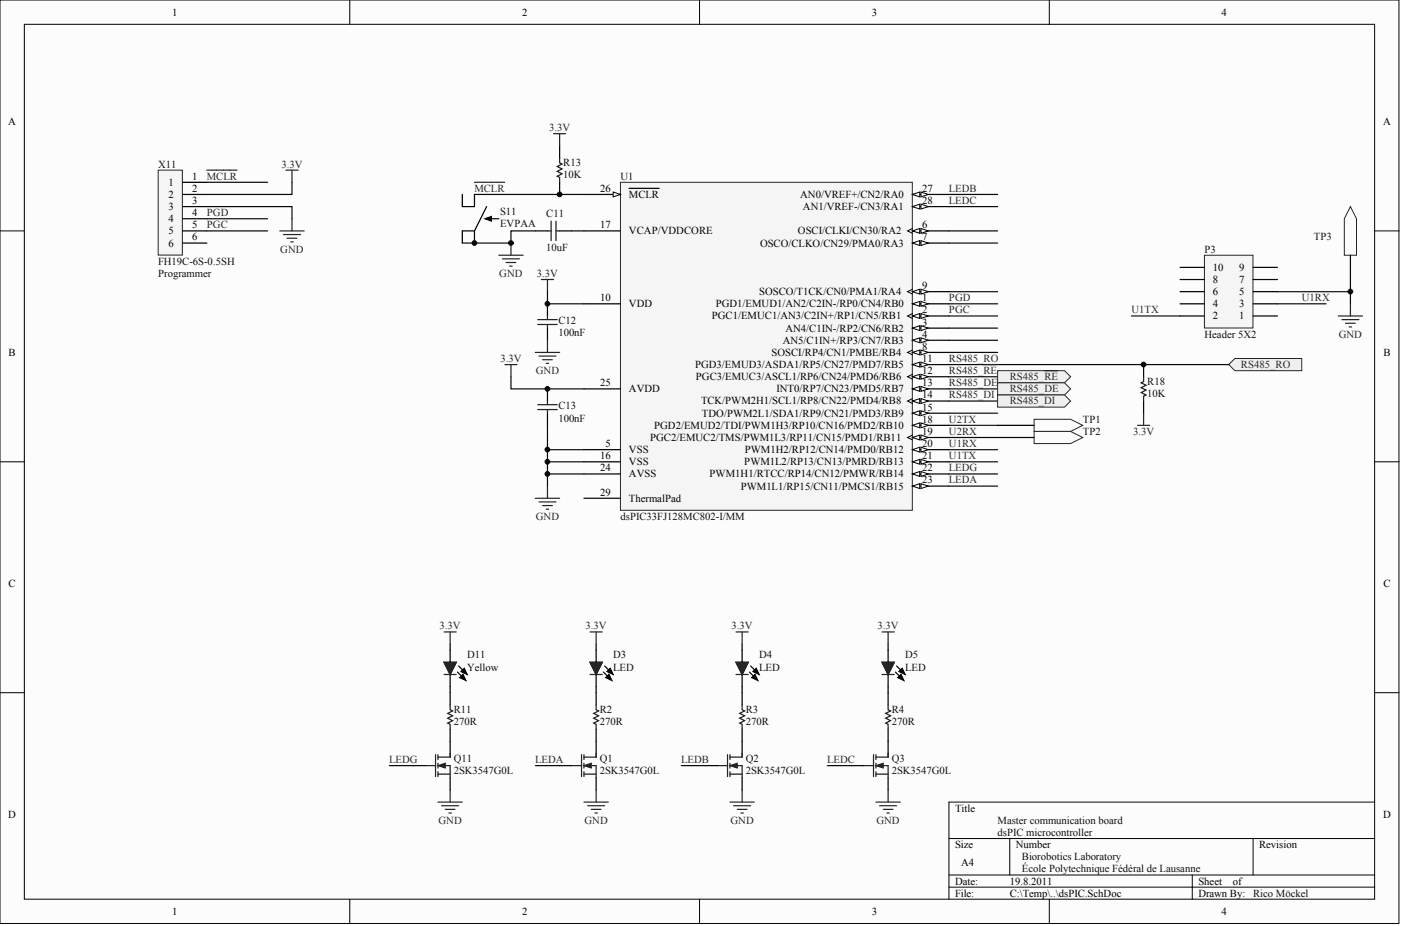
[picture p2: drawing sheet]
<svg xmlns="http://www.w3.org/2000/svg" width="486mm" height="322mm" viewBox="0 0 486 322" stroke-linecap="round" stroke-linejoin="round" font-family="sans-serif">
<defs><g id="words">
<g font-size="3.7">
<text x="59.8" y="5.4">1</text>
<text x="181.3" y="5.4">2</text>
<text x="302.7" y="5.4">3</text>
<text x="424.2" y="5.4">4</text>
<text x="2.9" y="43.4">A</text>
<text x="480.2" y="43.4">A</text>
<text x="58.6" y="64.5">1</text>
<text x="66.7" y="62.4">1</text>
<text x="58.6" y="68.8">2</text>
<text x="66.7" y="66.6">2</text>
<text x="66.7" y="70.9">3</text>
<text x="208.4" y="66.6">26</text>
<text x="218.4" y="68.8">MCLR</text>
<text x="277.9" y="68.8">AN0/VREF+/CN2/RA0</text>
<text x="320.2" y="66.6">27</text>
<text x="320.2" y="70.9">28</text>
<text x="58.6" y="73">3</text>
<text x="58.6" y="77.2">4</text>
<text x="66.7" y="75.1">4</text>
<text x="278.8" y="73">AN1/VREF-/CN3/RA1</text>
<text x="58.6" y="81.4">5</text>
<text x="66.7" y="79.3">5</text>
<text x="66.7" y="83.5">6</text>
<text x="208.4" y="79.3">17</text>
<text x="218.4" y="81.4">VCAP/VDDCORE</text>
<text x="277.1" y="81.4">OSCI/CLKI/CN30/RA2</text>
<text x="320.2" y="79.3">6</text>
<text x="320.2" y="83.5">7</text>
<text x="58.6" y="85.7">6</text>
<text x="263.9" y="85.7">OSCO/CLKO/CN29/PMA0/RA3</text>
<text x="421.2" y="94.1">10</text>
<text x="430.3" y="94.1">9</text>
<text x="320.2" y="100.4">9</text>
<text x="421.2" y="98.3">8</text>
<text x="430.3" y="98.3">7</text>
<text x="208.4" y="104.7">10</text>
<text x="218.4" y="106.8">VDD</text>
<text x="248.5" y="106.8">PGD1/EMUD1/AN2/C2IN-/RP0/CN4/RB0</text>
<text x="263.6" y="102.5">SOSCO/T1CK/CN0/PMA1/RA4</text>
<text x="320.2" y="104.7">1</text>
<text x="421.2" y="106.8">4</text>
<text x="421.2" y="102.5">6</text>
<text x="430.3" y="106.8">3</text>
<text x="430.3" y="102.5">5</text>
<text x="247.2" y="111">PGC1/EMUC1/AN3/C2IN+/RP1/CN5/RB1</text>
<text x="320.2" y="108.9">2</text>
<text x="320.2" y="113.1">3</text>
<text x="421.2" y="111">2</text>
<text x="430.3" y="111">1</text>
<text x="271.8" y="119.4">AN5/C1IN+/RP3/CN7/RB3</text>
<text x="272.8" y="115.2">AN4/C1IN-/RP2/CN6/RB2</text>
<text x="320.2" y="117.3">4</text>
<text x="3" y="123.7">B</text>
<text x="267.9" y="123.7">SOSCI/RP4/CN1/PMBE/RB4</text>
<text x="320.2" y="121.5">8</text>
<text x="320.2" y="125.8">11</text>
<text x="480.4" y="123.7">B</text>
<text x="241.3" y="127.9">PGD3/EMUD3/ASDA1/RP5/CN27/PMD7/RB5</text>
<text x="320.2" y="130">12</text>
<text x="208.4" y="134.2">25</text>
<text x="218.4" y="136.3">AVDD</text>
<text x="241.6" y="132.1">PGC3/EMUC3/ASCL1/RP6/CN24/PMD6/RB6</text>
<text x="269.6" y="136.3">INT0/RP7/CN23/PMD5/RB7</text>
<text x="320.2" y="134.2">13</text>
<text x="243.4" y="140.5">TCK/PWM2H1/SCL1/RP8/CN22/PMD4/RB8</text>
<text x="320.2" y="138.4">14</text>
<text x="320.2" y="142.7">15</text>
<text x="227.1" y="149">PGD2/EMUD2/TDI/PWM1H3/RP10/CN16/PMD2/RB10</text>
<text x="243.8" y="144.8">TDO/PWM2L1/SDA1/RP9/CN21/PMD3/RB9</text>
<text x="320.2" y="146.9">18</text>
<text x="210.2" y="155.3">5</text>
<text x="225.8" y="153.2">PGC2/EMUC2/TMS/PWM1L3/RP11/CN15/PMD1/RB11</text>
<text x="320.2" y="151.1">19</text>
<text x="320.2" y="155.3">20</text>
<text x="208.4" y="159.5">16</text>
<text x="218.4" y="157.4">VSS</text>
<text x="218.4" y="161.7">VSS</text>
<text x="258.5" y="161.7">PWM1L2/RP13/CN13/PMRD/RB13</text>
<text x="258.6" y="157.4">PWM1H2/RP12/CN14/PMD0/RB12</text>
<text x="320.2" y="159.5">21</text>
<text x="208.4" y="163.8">24</text>
<text x="218.4" y="165.9">AVSS</text>
<text x="246.4" y="165.9">PWM1H1/RTCC/RP14/CN12/PMWR/RB14</text>
<text x="320.2" y="163.8">22</text>
<text x="320.2" y="168">23</text>
<text x="208.4" y="172.2">29</text>
<text x="257.2" y="170.1">PWM1L1/RP15/CN11/PMCS1/RB15</text>
<text x="218.4" y="174.3">ThermalPad</text>
<text x="3" y="203.9">C</text>
<text x="480.4" y="203.9">C</text>
<text x="331.6" y="282">Title</text>
<text x="2.9" y="284.1">D</text>
<text x="480.2" y="284.1">D</text>
<text x="331.6" y="294.7">Size</text>
<text x="352.7" y="294.7">Number</text>
<text x="437.2" y="294.7">Revision</text>
<text x="333.7" y="301">A4</text>
<text x="331.6" y="307.3">Date:</text>
<text x="331.6" y="311.5">File:</text>
<text x="350.6" y="307.3">19.8.2011</text>
<text x="350.6" y="311.5">C:\Temp\..\dsPIC.SchDoc</text>
<text x="416.1" y="307.3">Sheet</text>
<text x="416.1" y="311.5">Drawn By:</text>
<text x="428.1" y="307.3">of</text>
<text x="59.8" y="317.9">1</text>
<text x="181.3" y="317.9">2</text>
<text x="302.7" y="317.9">3</text>
<text x="424.2" y="317.9">4</text>
</g>
<g font-size="3.7" fill="#262626">
<text x="190.7" y="45.5">3.3V</text>
<text x="97.7" y="58.2">3.3V</text>
<text x="71.8" y="62.4">MCLR</text>
<text x="164.8" y="66.6">MCLR</text>
<text x="329.5" y="66.6">LEDB</text>
<text x="329.5" y="70.9">LEDC</text>
<text x="71.8" y="75.1">PGD</text>
<text x="71.8" y="79.3">PGC</text>
<text x="97.3" y="87.8">GND</text>
<text x="173.4" y="96.2">GND</text>
<text x="186.4" y="96.2">3.3V</text>
<text x="329.5" y="104.7">PGD</text>
<text x="452" y="104.7">U1RX</text>
<text x="329.5" y="108.9">PGC</text>
<text x="392.9" y="108.9">U1TX</text>
<text x="464.9" y="117.3">GND</text>
<text x="173.8" y="125.8">3.3V</text>
<text x="329.5" y="125.8">RS485_RO</text>
<text x="186" y="130">GND</text>
<text x="329.5" y="130">RS485_RE</text>
<text x="430.9" y="127.9">RS485_RO</text>
<text x="329.5" y="134.2">RS485_DE</text>
<text x="350.6" y="132.1">RS485_RE</text>
<text x="350.6" y="136.3">RS485_DE</text>
<text x="329.5" y="138.4">RS485_DI</text>
<text x="350.6" y="140.5">RS485_DI</text>
<text x="329.5" y="146.9">U2TX</text>
<text x="329.5" y="155.3">U1RX</text>
<text x="329.5" y="151.1">U2RX</text>
<text x="393.4" y="151.1">3.3V</text>
<text x="329.5" y="159.5">U1TX</text>
<text x="329.5" y="163.8">LEDG</text>
<text x="329.5" y="168">LEDA</text>
<text x="186" y="180.7">GND</text>
<text x="152.6" y="218.7">3.3V</text>
<text x="203.3" y="218.7">3.3V</text>
<text x="254" y="218.7">3.3V</text>
<text x="304.7" y="218.7">3.3V</text>
<text x="135.2" y="265.1">LEDG</text>
<text x="185.9" y="265.1">LEDA</text>
<text x="236.6" y="265.1">LEDB</text>
<text x="287.3" y="265.1">LEDC</text>
<text x="152.2" y="286.2">GND</text>
<text x="202.9" y="286.2">GND</text>
<text x="253.6" y="286.2">GND</text>
<text x="304.3" y="286.2">GND</text>
</g>
<g font-size="3.7" fill="#0e0e0e">
<text x="54.9" y="58.2">X11</text>
<text x="195.6" y="57.8">R13</text>
<text x="195.6" y="62">10K</text>
<text x="215.4" y="62.4">U1</text>
<text x="173.6" y="74.7">S11</text>
<text x="189.7" y="75.5">C11</text>
<text x="173.6" y="78.9">EVPAA</text>
<text x="456.2" y="83.5">TP3</text>
<text x="189.7" y="87.3">10uF</text>
<text x="418.2" y="87.8">P3</text>
<text x="54.9" y="92">FH19C-6S-0.5SH</text>
<text x="54.9" y="96.2">Programmer</text>
<text x="193.9" y="112.7">C12</text>
<text x="193.9" y="116.9">100nF</text>
<text x="418.2" y="117.3">Header 5X2</text>
<text x="398.4" y="133.8">R18</text>
<text x="193.9" y="142.2">C13</text>
<text x="398.4" y="138">10K</text>
<text x="193.9" y="146.5">100nF</text>
<text x="376" y="146.9">TP1</text>
<text x="376" y="151.1">TP2</text>
<text x="215.4" y="180.7">dsPIC33FJ128MC802-I/MM</text>
<text x="162.2" y="233">Yellow</text>
<text x="162.2" y="228.8">D11</text>
<text x="212.9" y="233">LED</text>
<text x="212.9" y="228.8">D3</text>
<text x="263.6" y="233">LED</text>
<text x="263.6" y="228.8">D4</text>
<text x="314.3" y="233">LED</text>
<text x="314.3" y="228.8">D5</text>
<text x="157.6" y="247.8">R11</text>
<text x="208.3" y="247.8">R2</text>
<text x="259" y="247.8">R3</text>
<text x="309.7" y="247.8">R4</text>
<text x="157.6" y="252">270R</text>
<text x="208.3" y="252">270R</text>
<text x="259" y="252">270R</text>
<text x="309.7" y="252">270R</text>
<text x="157.6" y="264.7">Q11</text>
<text x="157.6" y="268.9">2SK3547G0L</text>
<text x="208.3" y="264.7">Q1</text>
<text x="208.3" y="268.9">2SK3547G0L</text>
<text x="259" y="264.7">Q2</text>
<text x="259" y="268.9">2SK3547G0L</text>
<text x="309.7" y="264.7">Q3</text>
<text x="309.7" y="268.9">2SK3547G0L</text>
<text x="346.4" y="286.2">Master communication board</text>
<text x="346.4" y="290.4">dsPIC microcontroller</text>
<text x="354.9" y="298.9">Biorobotics Laboratory</text>
<text x="354.9" y="303.1">École Polytechnique Fédéral de Lausanne</text>
<text x="435.1" y="311.5">Rico Möckel</text>
</g>
</g></defs>
<g fill="#fcfcfc" stroke="#000" stroke-width=".35">
<path d="M0 0h485.8v320.9h-485.8z"/>
<path d="M8.4 8.4h468.9v304h-468.9z"/>
</g>
<g fill="none" stroke="#000" stroke-width=".35">
<path d="M121.5 0v8.4M242.9 0v8.4M364.4 0v8.4M0 80.2h8.4M477.4 80.2h8.4M0 160.5h8.4M477.4 160.5h8.4M0 240.7h8.4M477.4 240.7h8.4M477.4 278.7h-147.9v33.8M329.5 291.3h147.9M350.6 291.3v12.7"/>
<path d="M435.1 291.3v12.7M121.5 312.5v8.4M242.9 312.5v8.4M329.5 304h147.9M329.5 308.2h147.9M364.4 312.5v8.4M414 304v8.5"/>
</g>
<g fill="none" stroke="#000" stroke-width=".42">
<path d="M194.3 50.7v4.2M160.5 67.6v4.2h4.3v-4.2M169 71.8l-4.2 8.4M169 76h4.2M194.3 63.3v4.3M164.8 80.2h-4.3v4.3M164.8 80.2v4.3M185.9 80.2h4.2M194.3 80.2h4.3M190.1 105.6v4.2M190.1 114v4.2M190.1 135.1v4.2"/>
<path d="M190.1 143.6v4.2"/>
</g>
<g fill="none" stroke="#1c1c1c" stroke-width=".42">
<path d="M194.3 54.9v1.7l.9 .4-1.7 .8 1.7 .9-1.7 .8 1.7 .9-1.7 .8 .8 .4v1.7M191.4 76.9v6.7M193.1 76.9v6.7M190.1 80.2h1.3M193.1 80.2h1.2M186.7 112.7h6.8M186.7 111.1h6.8M190.1 109.8v1.3M190.1 112.7v1.3M190.1 139.3v1.3M186.7 142.3h6.8M186.7 140.6h6.8"/>
<path d="M190.1 142.3v1.3"/>
</g>
<g fill="none" stroke="#262626" stroke-width=".42">
<path d="M192.2 46.4h4.2M194.3 46.4v4.3M164.8 63.3h10.4M173.2 88.7h8.5M174.5 89.9h5.9M175.7 91.2h3.4M177 92.5h.9M177.4 84.5v4.2M188 97.1h4.2M190.1 97.1v4.2M190.1 118.2v4.3M175.3 126.7h4.2"/>
<path d="M177.4 126.7v4.2M185.9 122.5h8.4M187.1 123.7h6M188.4 125h3.4M189.7 126.3h.8M185.9 173.1h8.4M187.1 174.4h6M188.4 175.7h3.4M189.7 176.9h.8M190.1 168.9v4.2"/>
</g>
<g fill="none" stroke="#0e0e0e" stroke-width=".42">
<path d="M164.8 67.6h38M185.9 80.2h-8.5v4.3h-16.9M198.6 80.2h4.2M190.1 101.3v4.3h12.7M329.5 105.6h16.9M329.5 109.8h16.9M329.5 114h16.9M329.5 118.2h16.9M329.5 101.3h16.9M177.4 130.9v4.2h25.4M329.5 130.9h16.9M329.5 135.1h16.9"/>
<path d="M329.5 139.3h16.9M329.5 122.5h16.9M190.1 147.8v8.4h12.7M190.1 156.2v4.3M329.5 143.6h16.9M329.5 147.8h16.9M329.5 156.2h16.9M329.5 152h16.9M190.1 164.7v4.2M202.8 160.5h-12.7v4.2h12.7M329.5 160.5h16.9"/>
</g>
<path d="M168.3 76l2.4-.8v1.7z" fill="#000" stroke="#000" stroke-width=".35"/>
<path d="M215.4 63.3h101.4v114h-101.4z" fill="#f5f5f5" stroke="#262626" stroke-width=".35"/>
<path d="M316.8 105.6h12.7" fill="none" stroke="#000" stroke-width=".42"/>
<g fill="#fcfcfc" stroke="#000" stroke-width=".35">
<path d="M316.8 105.6l2.6-.9v1.7z"/>
<path d="M319.8 104.7l2.5 .9-2.5 .8z"/>
</g>
<path d="M316.8 109.8h12.7" fill="none" stroke="#000" stroke-width=".42"/>
<path d="M316.8 108.9l-1.7 .9 1.7 .8" fill="none" stroke="#000" stroke-width=".35"/>
<g fill="#fcfcfc" stroke="#000" stroke-width=".35">
<path d="M316.8 109.8l2.6-.9v1.7z"/>
<path d="M319.8 108.9l2.5 .9-2.5 .8z"/>
</g>
<path d="M316.8 114h12.7" fill="none" stroke="#000" stroke-width=".42"/>
<g fill="#fcfcfc" stroke="#000" stroke-width=".35">
<path d="M316.8 114l2.6-.8v1.7z"/>
<path d="M319.8 113.2l2.5 .8-2.5 .9z"/>
</g>
<path d="M316.8 118.2h12.7" fill="none" stroke="#000" stroke-width=".42"/>
<g fill="#fcfcfc" stroke="#000" stroke-width=".35">
<path d="M316.8 118.2l2.6-.8v1.7z"/>
<path d="M319.8 117.4l2.5 .8-2.5 .9z"/>
</g>
<path d="M316.8 80.2h12.7M202.8 156.2h12.6" fill="none" stroke="#000" stroke-width=".42"/>
<path d="M316.8 79.4l-1.7 .8 1.7 .9" fill="none" stroke="#000" stroke-width=".35"/>
<g fill="#fcfcfc" stroke="#000" stroke-width=".35">
<path d="M316.8 80.2l2.6-.8v1.7z"/>
<path d="M319.8 79.4l2.5 .8-2.5 .9z"/>
</g>
<path d="M316.8 84.5h12.7" fill="none" stroke="#000" stroke-width=".42"/>
<g fill="#fcfcfc" stroke="#000" stroke-width=".35">
<path d="M316.8 84.5l2.6-.9v1.7z"/>
<path d="M319.8 83.6l2.5 .9-2.5 .8z"/>
</g>
<path d="M316.8 122.5h12.7" fill="none" stroke="#000" stroke-width=".42"/>
<path d="M316.8 121.6l-1.7 .9 1.7 .8" fill="none" stroke="#000" stroke-width=".35"/>
<g fill="#fcfcfc" stroke="#000" stroke-width=".35">
<path d="M316.8 122.5l2.6-.9v1.7z"/>
<path d="M319.8 121.6l2.5 .9-2.5 .8z"/>
</g>
<path d="M316.8 101.3h12.7" fill="none" stroke="#000" stroke-width=".42"/>
<path d="M316.8 100.5l-1.7 .8 1.7 .9" fill="none" stroke="#000" stroke-width=".35"/>
<g fill="#fcfcfc" stroke="#000" stroke-width=".35">
<path d="M316.8 101.3l2.6-.8v1.7z"/>
<path d="M319.8 100.5l2.5 .8-2.5 .9z"/>
</g>
<path d="M202.8 105.6h12.6M316.8 126.7h12.7" fill="none" stroke="#000" stroke-width=".42"/>
<g fill="#fcfcfc" stroke="#000" stroke-width=".35">
<path d="M316.8 126.7l2.6-.9v1.7z"/>
<path d="M319.8 125.8l2.5 .9-2.5 .8z"/>
</g>
<path d="M316.8 130.9h12.7" fill="none" stroke="#000" stroke-width=".42"/>
<path d="M316.8 130.1l-1.7 .8 1.7 .8" fill="none" stroke="#000" stroke-width=".35"/>
<g fill="#fcfcfc" stroke="#000" stroke-width=".35">
<path d="M316.8 130.9l2.6-.8v1.6z"/>
<path d="M319.8 130.1l2.5 .8-2.5 .8z"/>
</g>
<path d="M316.8 135.1h12.7" fill="none" stroke="#000" stroke-width=".42"/>
<g fill="#fcfcfc" stroke="#000" stroke-width=".35">
<path d="M316.8 135.1l2.6-.8v1.7z"/>
<path d="M319.8 134.3l2.5 .8-2.5 .9z"/>
</g>
<path d="M316.8 139.3h12.7" fill="none" stroke="#000" stroke-width=".42"/>
<path d="M316.8 138.5l-1.7 .8 1.7 .9" fill="none" stroke="#000" stroke-width=".35"/>
<g fill="#fcfcfc" stroke="#000" stroke-width=".35">
<path d="M316.8 139.3l2.6-.8v1.7z"/>
<path d="M319.8 138.5l2.5 .8-2.5 .9z"/>
</g>
<path d="M316.8 143.6h12.7" fill="none" stroke="#000" stroke-width=".42"/>
<g fill="#fcfcfc" stroke="#000" stroke-width=".35">
<path d="M316.8 143.6l2.6-.9v1.7z"/>
<path d="M319.8 142.7l2.5 .9-2.5 .8z"/>
</g>
<path d="M202.8 80.2h12.6M316.8 147.8h12.7M202.8 160.5h12.6" fill="none" stroke="#000" stroke-width=".42"/>
<g fill="#fcfcfc" stroke="#000" stroke-width=".35">
<path d="M316.8 147.8l2.6-.9v1.7z"/>
<path d="M319.8 146.9l2.5 .9-2.5 .8z"/>
</g>
<path d="M316.8 152h12.7" fill="none" stroke="#000" stroke-width=".42"/>
<path d="M316.8 151.2l-1.7 .8 1.7 .9" fill="none" stroke="#000" stroke-width=".35"/>
<g fill="#fcfcfc" stroke="#000" stroke-width=".35">
<path d="M316.8 152l2.6-.8v1.7z"/>
<path d="M319.8 151.2l2.5 .8-2.5 .9z"/>
</g>
<path d="M316.8 156.2h12.7" fill="none" stroke="#000" stroke-width=".42"/>
<g fill="#fcfcfc" stroke="#000" stroke-width=".35">
<path d="M316.8 156.2l2.6-.8v1.7z"/>
<path d="M319.8 155.4l2.5 .8-2.5 .9z"/>
</g>
<path d="M316.8 160.5h12.7" fill="none" stroke="#000" stroke-width=".42"/>
<g fill="#fcfcfc" stroke="#000" stroke-width=".35">
<path d="M316.8 160.5l2.6-.9v1.7z"/>
<path d="M319.8 159.6l2.5 .9-2.5 .8z"/>
</g>
<path d="M316.8 164.7h12.7" fill="none" stroke="#000" stroke-width=".42"/>
<g fill="#fcfcfc" stroke="#000" stroke-width=".35">
<path d="M316.8 164.7l2.6-.9v1.7z"/>
<path d="M319.8 163.8l2.5 .9-2.5 .8z"/>
</g>
<path d="M316.8 168.9h12.7" fill="none" stroke="#000" stroke-width=".42"/>
<g fill="#fcfcfc" stroke="#000" stroke-width=".35">
<path d="M316.8 168.9l2.6-.8v1.6z"/>
<path d="M319.8 168.1l2.5 .8-2.5 .8z"/>
</g>
<path d="M202.8 67.6h12.6M202.8 135.1h12.6M202.8 164.7h12.6" fill="none" stroke="#000" stroke-width=".42"/>
<path d="M212.9 66.7l2.5 .9-2.5 .8z" fill="#fcfcfc" stroke="#000" stroke-width=".35"/>
<path d="M218.4 65.4h10.5M316.8 67.6h12.7" fill="none" stroke="#000" stroke-width=".42"/>
<g fill="#fcfcfc" stroke="#000" stroke-width=".35">
<path d="M316.8 67.6l2.6-.9v1.7z"/>
<path d="M319.8 66.7l2.5 .9-2.5 .8z"/>
</g>
<path d="M316.8 71.8h12.7" fill="none" stroke="#000" stroke-width=".42"/>
<g fill="#fcfcfc" stroke="#000" stroke-width=".35">
<path d="M316.8 71.8l2.6-.9v1.7z"/>
<path d="M319.8 70.9l2.5 .9-2.5 .8z"/>
</g>
<path d="M202.8 173.1h12.6" fill="none" stroke="#000" stroke-width=".42"/>
<path d="M54.9 59.1h8.4v29.5h-8.4z" fill="#f5f5f5" stroke="#262626" stroke-width=".35"/>
<path d="M63.4 63.3h8.4M63.4 67.6h8.4M63.4 71.8h8.4M63.4 76h8.4M63.4 80.2h8.4M63.4 84.5h8.4" fill="none" stroke="#000" stroke-width=".42"/>
<path d="M71.8 71.8h29.6v4.2M71.8 63.3h21.1M71.8 76h21.1M101.4 63.3v4.3h-29.6M71.8 80.2h21.1M329.5 84.5h16.9" fill="none" stroke="#0e0e0e" stroke-width=".42"/>
<path d="M71.8 59.1h10.5M99.3 59.1h4.2M101.4 59.1v4.2M101.4 76v4.2M97.2 80.2h8.4M98.4 81.5h5.9M99.7 82.8h3.4M101 84h.8" fill="none" stroke="#262626" stroke-width=".42"/>
<g fill="#f0f0f0" stroke="#262626" stroke-width=".35">
<path d="M426.7 126.7l2.1-2.1h23.2v4.2h-23.2z" fill-rule="evenodd"/>
<path d="M346.4 128.8h23.2l2.2 2.1-2.2 2.1h-23.2z" fill-rule="evenodd"/>
</g>
<path d="M362.6 128.8h4.8" fill="none" stroke="#262626" stroke-width=".42"/>
<g fill="#f0f0f0" stroke="#262626" stroke-width=".35">
<path d="M346.4 133h23.2l2.2 2.1-2.2 2.1h-23.2z" fill-rule="evenodd"/>
<path d="M346.4 137.2h23.2l2.2 2.1-2.2 2.2h-23.2z" fill-rule="evenodd"/>
</g>
<g fill="none" stroke="#000" stroke-width=".42">
<path d="M397.1 126.7v4.2M397.1 139.3v4.3M156.3 223.8v6.3h2.1l-2.1 4.2-2.1-4.2h2.1M156.3 234.3v10.6M158.8 233.5l2.6 2.5M159.3 231.4l2.5 2.5M207 223.8v6.3h2.1l-2.1 4.2-2.1-4.2h2.1M207 234.3v10.6M209.5 233.5l2.6 2.5M210 231.4l2.5 2.5M257.7 223.8v6.3h2.1l-2.1 4.2-2.1-4.2h2.1M257.7 234.3v10.6"/>
<path d="M260.2 233.5l2.6 2.5M260.6 231.4l2.6 2.5M308.4 223.8v6.3h2.1l-2.1 4.2-2.1-4.2h2.1M308.4 234.3v10.6M310.9 233.5l2.6 2.5M311.3 231.4l2.6 2.5M156.3 253.3v8.5M207 253.3v8.5M257.7 253.3v8.5M308.4 253.3v8.5M143.6 266h4.3M156.3 270.2v4.3"/>
<path d="M194.3 266h4.3M207 270.2v4.3M245 266h4.2M257.7 270.2v4.3M295.7 266h4.2M308.4 270.2v4.3"/>
</g>
<g fill="none" stroke="#1c1c1c" stroke-width=".42">
<path d="M397.1 130.9v1.7l-.8 .4 1.6 .9-1.6 .8 1.6 .8-1.6 .9 1.6 .8-.8 .5v1.6M154.2 234.3h4.2M204.9 234.3h4.2M255.6 234.3h4.2M306.3 234.3h4.2M156.3 244.9v1.7l.9 .4-1.7 .9 1.7 .8-1.7 .8 1.7 .9-1.7 .8 .8 .5v1.6M207 244.9v1.7l.8 .4-1.6 .9 1.6 .8-1.6 .8 1.6 .9-1.6 .8 .8 .5v1.6M257.7 244.9v1.7l.8 .4-1.7 .9 1.7 .8-1.7 .8 1.7 .9-1.7 .8 .9 .5v1.6M308.4 244.9v1.7l.8 .4-1.7 .9 1.7 .8-1.7 .8 1.7 .9-1.7 .8 .9 .5v1.6M147.9 266h3.3M151.2 262.2v7.6M152.1 266h4.2v4.2"/>
<path d="M152.1 269h4.2M152.1 262.2v1.7M152.1 265.2v1.7M152.1 268.1v1.7M156.3 261.8v1.3h-4.2M198.6 266h3.3M201.9 262.2v7.6M202.8 266h4.2v4.2M202.8 269h4.2M202.8 262.2v1.7M202.8 265.2v1.7M202.8 268.1v1.7"/>
<path d="M207 261.8v1.3h-4.2M249.2 266h3.4M252.6 262.2v7.6M253.5 266h4.2v4.2M253.5 269h4.2M253.5 262.2v1.7M253.5 265.2v1.7M253.5 268.1v1.7M257.7 261.8v1.3h-4.2M299.9 266h3.4M303.3 262.2v7.6M304.2 266h4.2v4.2"/>
<path d="M304.2 269h4.2M304.2 262.2v1.7M304.2 265.2v1.7M304.2 268.1v1.7M308.4 261.8v1.3h-4.2"/>
</g>
<path d="M159.6 235.4l1.2-1.1 1 2.2zM160 233.3l1.2-1.2 1.1 2.3zM210.3 235.4l1.2-1.1 1 2.2zM210.7 233.3l1.2-1.2 1.1 2.3zM261 235.4l1.2-1.1 1 2.2zM261.4 233.3l1.2-1.2 1 2.3zM311.7 235.4l1.2-1.1 1 2.2zM312.1 233.3l1.2-1.2 1 2.3z" fill="#000" stroke="#000" stroke-width=".35"/>
<g fill="#1c1c1c" stroke="#1c1c1c" stroke-width=".42">
<path d="M154.2 230.1h4.2l-2.1 4.2z"/>
<path d="M204.9 230.1h4.2l-2.1 4.2z"/>
<path d="M255.6 230.1h4.2l-2.1 4.2z"/>
<path d="M306.3 230.1h4.2l-2.1 4.2z"/>
</g>
<g fill="none" stroke="#262626" stroke-width=".42">
<path d="M395 147.8h4.2M397.1 143.6v4.2M154.2 219.6h4.2M156.3 219.6v4.2M204.9 219.6h4.2M207 219.6v4.2M255.6 219.6h4.2M257.7 219.6v4.2M306.3 219.6h4.2M308.4 219.6v4.2M152.1 278.7h8.4M153.3 279.9h6"/>
<path d="M156.3 274.5v4.2M202.8 278.7h8.4M204 279.9h6M207 274.5v4.2M253.5 278.7h8.4M254.7 279.9h5.9M257.7 274.5v4.2M304.2 278.7h8.4M305.4 279.9h5.9M308.4 274.5v4.2M154.6 281.2h3.4M155.9 282.5h.8"/>
<path d="M205.3 281.2h3.4M206.6 282.5h.8M256 281.2h3.4M257.3 282.5h.8M306.7 281.2h3.4M308 282.5h.8"/>
</g>
<path d="M329.5 67.6h16.9M329.5 80.2h16.9M135.2 266h8.4M185.9 266h8.4M236.6 266h8.4M287.3 266h8.4" fill="none" stroke="#0e0e0e" stroke-width=".42"/>
<g fill="#1c1c1c" stroke="#1c1c1c" stroke-width=".35">
<path d="M152.1 266l2.5-.8v1.7z"/>
<path d="M202.8 266l2.5-.8v1.7z"/>
<path d="M253.5 266l2.5-.8v1.7z"/>
<path d="M304.2 266l2.5-.8v1.7z"/>
</g>
<path d="M359.1 145.7h12.7l4.2 2.1-4.2 2.1h-12.7z" fill-rule="evenodd" fill="#fcfcfc" stroke="#262626" stroke-width=".35"/>
<path d="M346.4 147.8h12.7" fill="none" stroke="#000" stroke-width=".42"/>
<path d="M359.1 149.9h12.7l4.2 2.1-4.2 2.1h-12.7z" fill-rule="evenodd" fill="#fcfcfc" stroke="#262626" stroke-width=".35"/>
<path d="M346.4 152h12.7" fill="none" stroke="#000" stroke-width=".42"/>
<path d="M418.2 88.7h16.9v25.3h-16.9z" fill="#f5f5f5" stroke="#262626" stroke-width=".35"/>
<path d="M409.8 97.1h8.4M409.8 92.9h8.4M435.1 97.1h8.5M435.1 92.9h8.5M409.8 109.8h8.4M409.8 105.6h8.4M409.8 101.3h8.4M435.1 109.8h8.5M435.1 105.6h8.5M435.1 101.3h8.5" fill="none" stroke="#000" stroke-width=".42"/>
<path d="M392.9 109.8h16.9M443.6 101.3h25.3v4.3M443.6 105.6h16.9" fill="none" stroke="#0e0e0e" stroke-width=".42"/>
<path d="M464.7 109.8h8.4M466 111.1h5.9M467.2 112.3h3.4M468.5 113.6h.8M468.9 105.6v4.2" fill="none" stroke="#262626" stroke-width=".42"/>
<path d="M468.9 71.8l2.1 4.2v12.7h-4.2v-12.7z" fill-rule="evenodd" fill="#fcfcfc" stroke="#262626" stroke-width=".35"/>
<path d="M468.9 88.7v12.6" fill="none" stroke="#000" stroke-width=".42"/>
<path d="M329.5 71.8h16.9M329.5 126.7h97.2M329.5 164.7h16.9M329.5 168.9h16.9" fill="none" stroke="#0e0e0e" stroke-width=".42"/>
<path d="M341.5 126.7h4.8" fill="none" stroke="#262626" stroke-width=".42"/>
<g fill="#0e0e0e" stroke="#0e0e0e" stroke-width=".35">
<circle cx="164.7" cy="84.4" r=".82"/>
<circle cx="177.4" cy="84.4" r=".82"/>
<circle cx="190.1" cy="164.7" r=".82"/>
<circle cx="190.1" cy="160.4" r=".82"/>
<circle cx="190.1" cy="156.2" r=".82"/>
<circle cx="190.1" cy="135.1" r=".82"/>
<circle cx="190.1" cy="105.5" r=".82"/>
<circle cx="194.3" cy="67.5" r=".82"/>
<circle cx="397.1" cy="126.7" r=".82"/>
<circle cx="468.9" cy="101.3" r=".82"/>
</g>
<use href="#words"/>
</svg>
